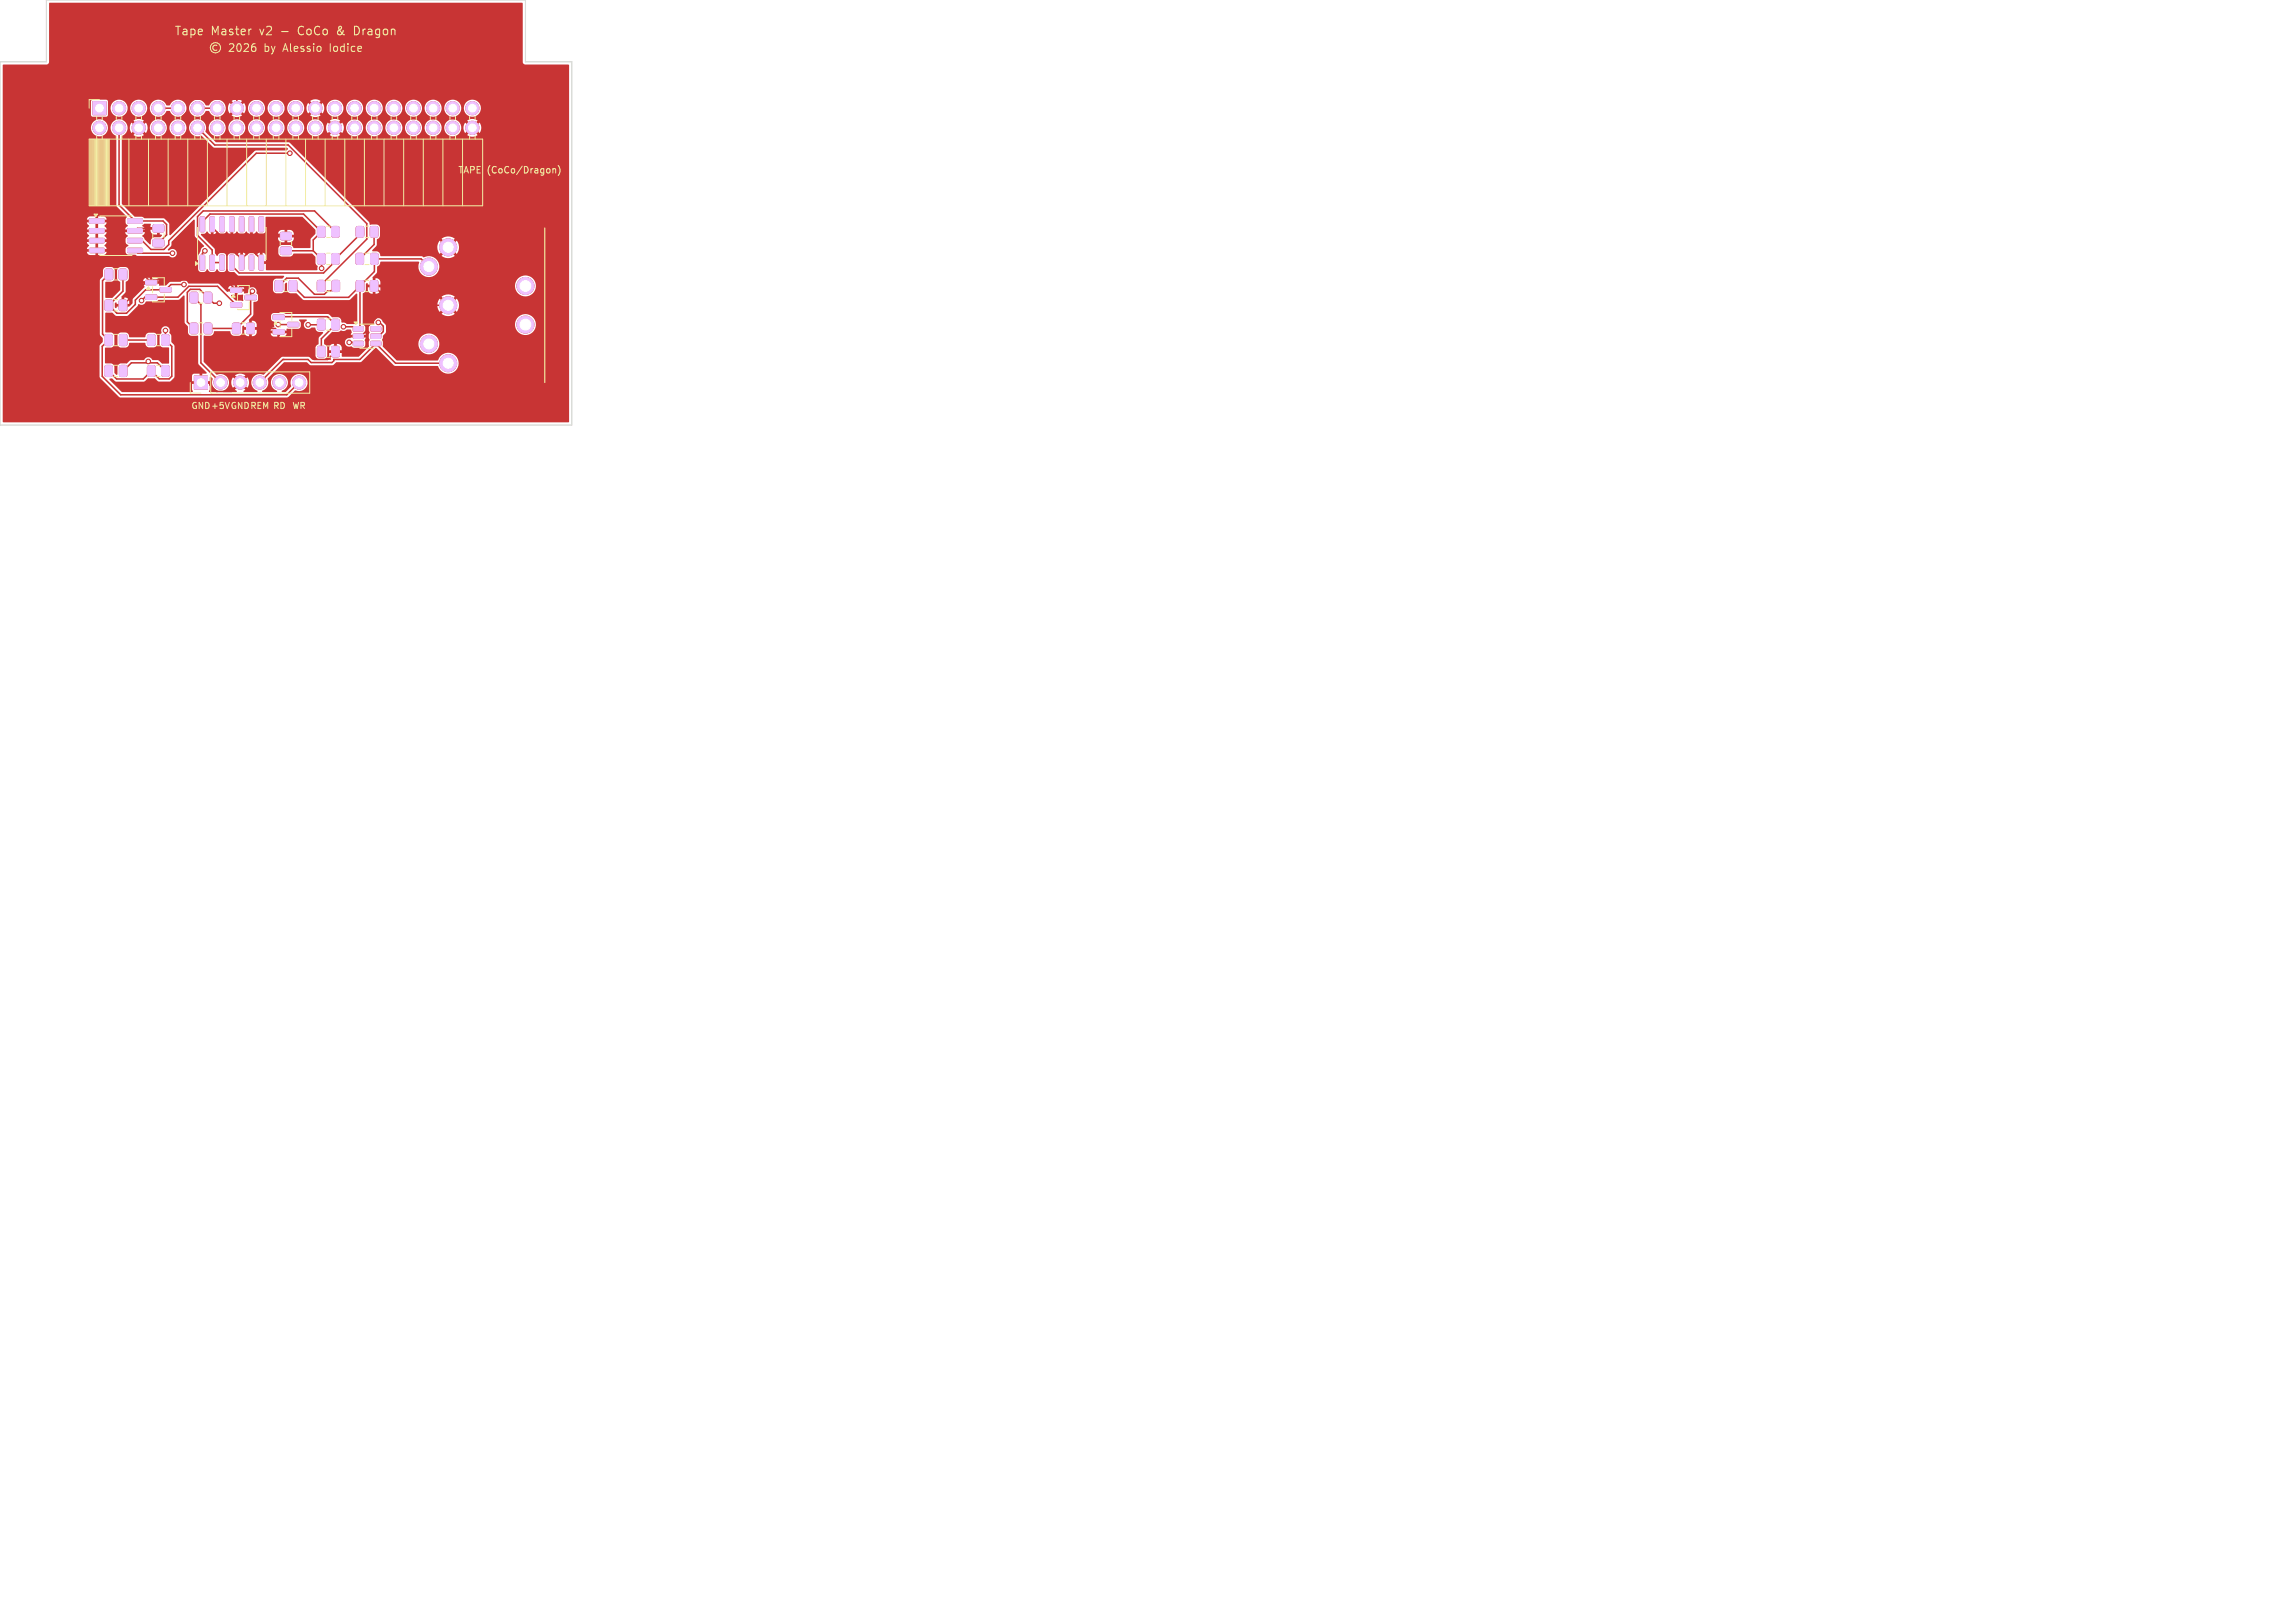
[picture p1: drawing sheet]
<svg xmlns="http://www.w3.org/2000/svg" width="297mm" height="210mm" viewBox="0 0 297 210" stroke-linecap="round" stroke-linejoin="round" font-family="sans-serif">
<defs><g id="words">
<g font-size="1.5" fill="#f2eda1">
<text x="22.5" y="4.8">Tape</text>
<text x="27.3" y="4.8">Master</text>
<text x="33.8" y="4.8">v2</text>
<text x="36.7" y="4.8">-</text>
<text x="39.1" y="4.8">CoCo</text>
<text x="44.3" y="4.8">&amp;</text>
<text x="46.7" y="4.8">Dragon</text>
</g>
<g font-size="1.4" fill="#f2eda1">
<text x="34.3" y="6.9">by</text>
<text x="36.9" y="6.9">Alessio</text>
<text x="43.1" y="6.9">Iodice</text>
</g>
<g font-size="1.2" fill="#f2eda1">
<text x="59.2" y="22.6">TAPE</text>
<text x="63" y="22.6">(CoCo/Dragon)</text>
</g>
<g font-size="1.1" fill="#f2eda1">
<text x="24.7" y="53.1">GND+5V GNDREM RD</text>
<text x="37.8" y="53.1">WR</text>
</g>
</g></defs>
<path d="M6 0h62v8h6v47h-74v-47h6z" fill="none" stroke="#d0d2cd" stroke-width=".15"/>
<g fill="#c83434" stroke="#c83434" stroke-width=".13">
<path d="M41.1 44.9l.8-.1 .2 .2v1l-.2 .2h-.6l-.2-.2v-.9z"/>
<path d="M43 44.9l.7-.1 .2 .2v1l-.1 .2h-.6l-.3-.2v-.9z"/>
<path d="M11.6 28.3h1.8l.1 .1v.4l-.2 .1h-1.7l-.1-.2z"/>
<path d="M11.6 29.6h1.8l.1 .1v.4l-.2 .1h-1.7l-.1-.2z"/>
<path d="M11.6 30.9l1.8-.1 .1 .2v.3l-.2 .1h-1.7l-.1-.1z"/>
<path d="M11.6 32.1h1.8l.1 .2v.3l-.2 .1h-1.7l-.1-.1z"/>
<path d="M16.5 32.1h1.9v.2v.3l-.1 .1h-1.7l-.1-.1z"/>
<path d="M16.5 30.9l1.9-.1v.2v.3l-.1 .1h-1.7l-.1-.1z"/>
<path d="M16.5 29.6h1.9v.1v.4l-.1 .1h-1.7l-.1-.2z"/>
<path d="M16.5 28.3h1.9v.1v.4l-.1 .1h-1.7l-.1-.2z"/>
<path d="M19.8 31h.2h1.1l.1 .2v.6l-.2 .2-1.1-.1-.1-.2z"/>
<path d="M19.8 29.1h.2h1.1l.1 .2v.6l-.2 .2-1.1-.1-.1-.2z"/>
<path d="M24.6 41.9l.8-.1 .2 .2v1l-.2 .2h-.6l-.2-.2v-.9z"/>
<path d="M26.5 41.9l.7-.1 .2 .2v1l-.1 .2h-.7l-.2-.2v-.9z"/>
<path d="M24.6 37.9l.8-.1 .2 .2v1l-.2 .2h-.6l-.2-.2v-.9z"/>
<path d="M26.5 37.9l.7-.1 .2 .2v1l-.1 .2h-.7l-.2-.2v-.9z"/>
<path d="M18.9 36.3h1.3l.1 .1v.4l-.2 .1-1.2-.1-.1-.1z"/>
<path d="M18.9 38.2h1.3l.1 .1v.4l-.2 .1-1.2-.1-.1-.1z"/>
<path d="M20.7 37.2h1.4l.1 .2v.3l-.2 .1h-1.2l-.1-.1z"/>
<path d="M46.1 29.4l.8-.1 .2 .2v1l-.2 .2h-.6l-.2-.2v-.9z"/>
<path d="M48 29.4l.7-.1 .2 .2v1l-.1 .2h-.6l-.3-.2v-.9z"/>
<path d="M12 13.2h1.7v1.7h-1.7z"/>
<path d="M13.6 38.9l.8-.1 .2 .2v1l-.2 .2h-.6l-.2-.2v-.9z"/>
<path d="M15.5 38.9l.7-.1 .2 .2v1l-.1 .2h-.6l-.3-.2v-.9z"/>
<path d="M41.1 32.9l.8-.1 .2 .2v1l-.2 .2h-.6l-.2-.2v-.9z"/>
<path d="M43 32.9l.7-.1 .2 .2v1l-.1 .2h-.6l-.3-.2v-.9z"/>
<path d="M41.1 29.4l.8-.1 .2 .2v1l-.2 .2h-.6l-.2-.2v-.9z"/>
<path d="M43 29.4l.7-.1 .2 .2v1l-.1 .2h-.6l-.3-.2v-.9z"/>
<path d="M46.1 36.4l.8-.1 .2 .2v1l-.2 .2h-.6l-.2-.2v-.9z"/>
<path d="M48 36.4l.7-.1 .2 .2v1l-.1 .2h-.6l-.3-.2v-.9z"/>
<path d="M25.2 48.7h1.6v1.7h-1.6z"/>
<path d="M13.6 34.9l.8-.1 .2 .2v1l-.2 .2h-.6l-.2-.2v-.9z"/>
<path d="M15.5 34.9l.7-.1 .2 .2v1l-.1 .2h-.6l-.3-.2v-.9z"/>
<path d="M19.1 43.4l.7-.1 .3 .2v1l-.2 .2h-.6l-.2-.2v-.9z"/>
<path d="M21 43.4l.7-.1 .2 .2v1l-.1 .2h-.7l-.2-.2v-.9z"/>
<path d="M41.1 36.3h.7l.2 .1v1.1l-.1 .2h-.6l-.2-.1-.1-1.1z"/>
<path d="M43 36.3h.7l.2 .1 .1 1.1-.2 .2h-.6l-.2-.1v-1.1z"/>
<path d="M41.1 41.4l.8-.1 .2 .2v1l-.2 .2h-.6l-.2-.2v-.9z"/>
<path d="M43 41.4l.7-.1 .2 .2v1l-.1 .2h-.6l-.3-.2v-.9z"/>
<path d="M13.6 43.3h.7l.2 .1 .1 1.1-.2 .2h-.6l-.2-.1-.1-1.1z"/>
<path d="M15.5 43.3h.7l.2 .1v1.1l-.1 .2h-.6l-.2-.1-.1-1.1z"/>
<path d="M13.6 47.3h.7l.2 .1 .1 1.1-.2 .2h-.6l-.2-.1-.1-1.1z"/>
<path d="M15.5 47.3h.7l.2 .1v1.1l-.1 .2h-.6l-.2-.1-.1-1.1z"/>
<path d="M30.1 41.9l.7-.1 .3 .2v1l-.2 .2h-.6l-.2-.2v-.9z"/>
<path d="M32 41.9l.7-.1 .2 .2v1l-.1 .2h-.7l-.2-.2v-.9z"/>
<path d="M35.4 40.8h1.3l.1 .1v.4l-.2 .1-1.2-.1-.1-.1z"/>
<path d="M35.4 42.7h1.3l.1 .1v.4l-.2 .1-1.2-.1-.1-.1z"/>
<path d="M37.2 41.7h1.4l.1 .2v.3l-.2 .1h-1.2l-.1-.1z"/>
<path d="M25.9 33h.4l.2 .1v1.7l-.1 .1-.4 .1-.1-.1z"/>
<path d="M27.2 33h.4l.1 .1 .1 1.7-.1 .1-.4 .1-.1-.1z"/>
<path d="M28.5 33h.4l.1 .1v1.7l-.1 .1-.3 .1-.2-.1z"/>
<path d="M29.7 33h.5l.1 .1v1.7l-.1 .1-.3 .1-.2-.1z"/>
<path d="M31 33h.4l.2 .1v1.7l-.1 .1-.4 .1-.1-.1z"/>
<path d="M32.3 33h.4l.1 .1v1.7l-.1 .1-.3 .1-.1-.1z"/>
<path d="M33.6 33h.4l.1 .1v1.7l-.1 .1-.3 .1-.2-.1z"/>
<path d="M33.6 28.1h.4h.1v1.8l-.1 .1h-.3l-.2-.1z"/>
<path d="M32.3 28.1h.4h.1v1.8l-.1 .1h-.3l-.1-.1z"/>
<path d="M31 28.1h.4h.2v1.8l-.1 .1h-.4l-.1-.1z"/>
<path d="M29.7 28.1h.5h.1v1.8l-.1 .1h-.3l-.2-.1z"/>
<path d="M28.5 28.1h.4h.1v1.8l-.1 .1h-.3l-.2-.1z"/>
<path d="M27.2 28.1h.4h.1l.1 1.8-.1 .1h-.4l-.1-.1z"/>
<path d="M25.9 28.1h.4h.2v1.8l-.1 .1h-.4l-.1-.1z"/>
<path d="M19.1 47.4l.7-.1 .3 .2v1l-.2 .2h-.6l-.2-.2v-.9z"/>
<path d="M21 47.4l.7-.1 .2 .2v1l-.1 .2h-.7l-.2-.2v-.9z"/>
<path d="M46.1 32.8h.7l.2 .1v1.1l-.1 .2h-.6l-.2-.1v-1.1z"/>
<path d="M48 32.8h.7l.2 .1 .1 1.1-.2 .2h-.6l-.2-.1v-1.1z"/>
<path d="M45.7 42.3h1.2l.1 .1v.4l-.1 .1-1.1-.1-.1-.1z"/>
<path d="M45.7 43.2h1.2l.1 .2v.3l-.1 .1h-1.1l-.1-.1z"/>
<path d="M45.7 44.2h1.2l.1 .1v.4l-.1 .1-1.1-.1-.1-.1z"/>
<path d="M48 44.2h1.2l.1 .1v.4l-.1 .1-1.1-.1-.1-.1z"/>
<path d="M48 43.2h1.2l.1 .2v.3l-.1 .1h-1.1l-.1-.1z"/>
<path d="M48 42.3h1.2l.1 .1v.4l-.1 .1-1.1-.1-.1-.1z"/>
<path d="M29.9 37.3h1.3l.1 .1v.4l-.2 .1-1.2-.1-.1-.1z"/>
<path d="M29.9 39.2h1.3l.1 .1v.4l-.2 .1-1.2-.1-.1-.1z"/>
<path d="M31.7 38.2h1.4l.1 .2v.3l-.2 .1h-1.2l-.1-.1z"/>
<path d="M36.3 32h.2h1.1l.1 .2v.6l-.2 .2-1.1-.1-.1-.2z"/>
<path d="M36.3 30.1h.2h1.1l.1 .2v.6l-.2 .2-1.1-.1-.1-.2z"/>
<path d="M35.6 36.4l.7-.1 .3 .2v1l-.2 .2h-.6l-.2-.2v-.9z"/>
<path d="M37.5 36.4l.7-.1 .2 .2v1l-.1 .2h-.6l-.3-.2v-.9z"/>
<circle cx="68" cy="37" r="1.1"/>
<circle cx="68" cy="42" r="1.1"/>
<circle cx="58" cy="32" r="1.1"/>
<circle cx="58" cy="39.5" r="1.1"/>
<circle cx="58" cy="47" r="1.1"/>
<circle cx="55.5" cy="34.5" r="1.1"/>
<circle cx="55.5" cy="44.5" r="1.1"/>
<circle cx="12.9" cy="16.5" r=".85"/>
<circle cx="15.4" cy="14" r=".85"/>
<circle cx="15.4" cy="16.5" r=".85"/>
<circle cx="17.9" cy="14" r=".85"/>
<circle cx="17.9" cy="16.5" r=".85"/>
<circle cx="20.5" cy="14" r=".85"/>
<circle cx="20.5" cy="16.5" r=".85"/>
<circle cx="23" cy="14" r=".85"/>
<circle cx="23" cy="16.5" r=".85"/>
<circle cx="25.6" cy="14" r=".85"/>
<circle cx="25.6" cy="16.5" r=".85"/>
<circle cx="28.1" cy="14" r=".85"/>
<circle cx="28.1" cy="16.5" r=".85"/>
<circle cx="30.6" cy="14" r=".85"/>
<circle cx="30.6" cy="16.5" r=".85"/>
<circle cx="33.2" cy="14" r=".85"/>
<circle cx="33.2" cy="16.5" r=".85"/>
<circle cx="35.7" cy="14" r=".85"/>
<circle cx="35.7" cy="16.5" r=".85"/>
<circle cx="38.3" cy="14" r=".85"/>
<circle cx="38.3" cy="16.5" r=".85"/>
<circle cx="40.8" cy="14" r=".85"/>
<circle cx="40.8" cy="16.5" r=".85"/>
<circle cx="43.3" cy="14" r=".85"/>
<circle cx="43.3" cy="16.5" r=".85"/>
<circle cx="45.9" cy="14" r=".85"/>
<circle cx="45.9" cy="16.5" r=".85"/>
<circle cx="48.4" cy="14" r=".85"/>
<circle cx="48.4" cy="16.5" r=".85"/>
<circle cx="51" cy="14" r=".85"/>
<circle cx="51" cy="16.5" r=".85"/>
<circle cx="53.5" cy="14" r=".85"/>
<circle cx="53.5" cy="16.5" r=".85"/>
<circle cx="56" cy="14" r=".85"/>
<circle cx="56" cy="16.5" r=".85"/>
<circle cx="58.6" cy="14" r=".85"/>
<circle cx="58.6" cy="16.5" r=".85"/>
<circle cx="61.1" cy="14" r=".85"/>
<circle cx="61.1" cy="16.5" r=".85"/>
<circle cx="28.5" cy="49.5" r=".85"/>
<circle cx="31.1" cy="49.5" r=".85"/>
<circle cx="33.6" cy="49.5" r=".85"/>
<circle cx="36.2" cy="49.5" r=".85"/>
<circle cx="38.7" cy="49.5" r=".85"/>
<circle cx="18.3" cy="38.9" r=".3"/>
<circle cx="41.6" cy="34.7" r=".3"/>
<circle cx="49" cy="41.7" r=".3"/>
<circle cx="19.2" cy="46.8" r=".3"/>
<circle cx="21.4" cy="42.8" r=".3"/>
<circle cx="44.4" cy="42.3" r=".3"/>
<circle cx="36" cy="42" r=".3"/>
<circle cx="28.4" cy="39.2" r=".3"/>
<circle cx="45.2" cy="44.3" r=".3"/>
<circle cx="37.5" cy="19.8" r=".3"/>
<circle cx="22.3" cy="32.8" r=".3"/>
<circle cx="39.9" cy="42" r=".3"/>
<circle cx="32.7" cy="37.7" r=".3"/>
<circle cx="26.5" cy="32.5" r=".3"/>
<circle cx="23.8" cy="36.8" r=".3"/>
</g>
<g fill="none" stroke="#c83434" stroke-width=".2">
<path d="M15.4 16.5v10l2.1 2.1h3.6l.5 .5v1.3l-1.1 1.1M20.5 14h2.5M25.6 14h2.5M25.6 16.5l2.2 2.3h9.5l10.2 10.1v2l-6 6v.1M30.6 12.8v1.2M37.5 19.8h-4.3l-11.4 11.3v.6l-.6 .6h-1.7l-1.1-1.2h-.9M40.8 14l-1.2-1.2h-14.6l-.7 .8v.8l-.9 .9h-4.2l-1.3 1.2M43.4 16.5l1.1-1.2h15.4l1.2 1.2M12.5 28.6v3.8h2.9l4.2 4.2M14.1 35.5l-.8 .8v6.9l.7 .8-.8 .8v3.9l2.4 2.4h21.5l1.6-1.6M15.9 35.5v2.2l-1.8 1.8 1 1h1.3l1.1-1.1v-.6l1.3-1.3h2.6l.7-.7h1.7M17.5 32.4l.3 .4h4.5"/>
<path d="M18.3 38.9l.5-.4h4.2l1.4-1.5h3.8l2.4 2.5M19.6 36.6h-.7l-3 2.9M20.5 29.6h-2.7l-.3 .3h-5M25.1 38.5l.9 .9v7.6l2.5 2.5M26.2 29v-.3l1-1h12.1l2.3 2.3-1.1 1.1v1.4M26.5 32.5l-.3 .3v1.2M27.5 29v.4l.9 .9h8.4l.2 .3M28.4 39.2h-.7l-1.8-1.8h-1.3l-.4 .4v3.9l.9 .8M29.4 36.2h-9.5l-.3 .4M30 29v1.3M31.3 33.5l-.9-.8h-.7l-.3 .3v3.4l1.2 1.2 .4-.5h2l.5 .5v4.9M31.3 33.5v.5"/>
<path d="M32.1 32.7h.8l.9 .9v.4M32.1 30.3v2.4M32.1 32.7l-.8 .8M32.5 29v1.3M32.7 37.7l-.3 .2v2.8l-1.8 1.8h-3.7M36.1 37l1-1h1.5l2.1 2.1h1.3l.4-.4M37 32.5h3.5M40.5 32.5l1.1 1v1.2M42.4 37.7h.1M43.4 30l-2.7-2.7h-14.4l-.7 .7v2.5l1.9 1.9v1.6h1.2M43.4 37l-.6 .7h-.4M46.6 30v.3l-3.2 3.2v.3l-1.5 1.5h-10.9l-1-.9v-.4"/>
<path d="M46.6 37v5.3l-.2 .3-.3-.3h-1.7M48.4 30v1.6l-1.9 1.9M48.4 37l2.5 2.5h7.1M50.6 39.2l-3.1 3.2v.4l-.8 .7h-2.9l-.4 .4v1.6l-1 1h-1.8l-1.6-1.6h-3.3l-5.8 5.8h-1.9l-.8-.9v-.3h-1.2M55.5 34.5l-1-1h-6.1v1.6l-3.3 3.4h-5.7l-1.5-1.5M15.9 48l1.1-1.1h3.4l1 1.1M15.9 44h3.7M19.2 46.8v.1M21.4 42.8v1.2l.8 .8v3.9l-.3 .3h-1.3l-1-1-1 1h-3.5l-1.1-1M32.4 42.5h3.2l.5 .5v1.9M36 42h1.9M36.1 41.1v-.1h6.3l1 1-1.8 1.8v1.7"/>
<path d="M36.7 46.5h.1M41.6 42h-1.7M45.2 44.3h1l.2 .2M49 41.7h.1l.5 .5v.7l-.6 .6h-.4M58 47h-6.8l-2.6-2.5-2 2h-3.4v.2l-.2 .2h-2.7l-.4-.4h-3.3l-3 3"/>
</g>
<g fill="#c83434">
<path d="M13.6 40.5l.9-.1 .6 .5h1.3l.2-.1 1.4-1.5a.75 .75 0 0 0 .9-.3h1.3l.4-.2h2.5l.7-.6 .1 3.5 .4 .6v.7a.5 .5 0 0 0 .5 .5h.8v3.5l1.2 1.2-.1 .2h-.5v.6h-.4v-.6h-.7l-.2 .1v.8h.6v.4h-.6v1h-9.1l-1.6-1.6v-.1h.3l.5 .4h3.6l.6-.5h.8l.6 .5 1.5-.1 .5-.6v-3.9l-.4-.6v-.8l-.3-.3a.58 .58 0 0 0-.5-.9 .58 .58 0 0 0-.5 .9l-.2 .3v1.2l.1 .2 .2 .1 .9 .1v2l-.1 .1h-.8l-.5-.5h-.7a.65 .65 0 0 0-.6-.4 .65 .65 0 0 0-.6 .4h-1.6l-.6 .4-.9 .1-.3 .3v1l-.1 .1-.3-.3v-.8l-.1-.2-.3-.2h-.7l-.1-.1v-1.9h.7a.49 .49 0 0 0 .5-.5v-1h.4l.1 1.2 .3 .3h.6a.66 .66 0 0 0 .6-.6h1.9h.1a.5 .5 0 0 0 .5 .6l.7-.1a.49 .49 0 0 0 .4-.4l-.1-1.2-.3-.2h-.7a.67 .67 0 0 0-.5 .5h-2l-.1-.1a.49 .49 0 0 0-.5-.5h-.6a.49 .49 0 0 0-.4 .5h-.4l-.1-.3-.3-.2h-.8z"/>
<path d="M26.5 49.3h.6l.1-.5 .3 .2a1.3 1.3 0 0 0 .8 1.6l-.1 .1h-1.1l.1-1h-.7z"/>
<path d="M26 30.3l.5-.1 .3-.2 .3 .3h.2v-1.2l.2-.1 .1 .1v1.2h.2l.3-.3 .4 .3 .5-.1 .4-.2 .2 .3h.2v-1.2l.3-.1 .1 .1v1.2h.2l.3-.3 .4 .3 .4-.1 .4-.2 .3 .3h.2v-1.2l.2-.1 .1 .1v1.2h3.3v.1h.8v-.6h.4v.6h.8a.62 .62 0 0 0-.8-.6h-.9l-.3 .2v.3h-3.1l.3-.3 .4 .3 .5-.1 .2-.1 .1-2h4.8l1.6 1.7v.5l-.6 .6v1.2h-2.2l-.4-.4h-1.2l-.2 .1-.2 .3v.7l.2 .3 .2 .1h1.1l.3-.1 .2-.3h2.4l.4 .5v.8l.2 .2a.44 .44 0 0 1 .1 .5l-.1 .2h-6.5l-.1-.1v-.7l-.5-.1-.1-.1-.2-.1v-1.2h.4v1.1h.4v-.7l-.2-.4h-.6l-.5 .3-.3-.2-.4-.1-.5 .3-.3-.3h-.2v1.2l-.2 .1-.1-.1v-1.2h-.2l-.3 .3-.3-.2h-.6l-.3 .3-.4-.3-.5-.1-.4 .4-.3-.3-.1-.7-1.4-1.4h9.7v.4l.3 .2 .5 .1v-.7h.4v.6a.62 .62 0 0 0 .8-.6h-11.7l-.3-.3z"/>
<path d="M6.4 .4h61.2v7.6l.1 .2 .3 .2h5.6v46.2h-73.2v-9.8h12.5v4l2.5 2.6h.2h21.6l1-.9a1.12 1.12 0 0 0 1.6-1 1.12 1.12 0 0 0-1.7-.9 1.24 1.24 0 0 0-.4 1.4l-.8 .7h-.4v-.1a1.11 1.11 0 0 0 .5-1.8 1.11 1.11 0 0 0-1.8 .1 1.11 1.11 0 0 0 .7 1.7l-.1 .1h-1.8l-.1-.1a1.26 1.26 0 0 0 .8-1.6l2.1-2.1h2.9l.5 .4h2.8l.5-.4h3.1l2-1.9 2.5 2.3 5.5 .1h.1a1.36 1.36 0 0 0 2.1 .6 1.36 1.36 0 0 0-.1-2.2 1.36 1.36 0 0 0-2 .8h-5.3l-1.9-1.8 .1-.4h4.5v.2a1.35 1.35 0 0 0 2.1 1.1 1.35 1.35 0 0 0 0-2.4 1.35 1.35 0 0 0-2.1 1.1h-4.5v-.1a.43 .43 0 0 1 0-.6v-.3l.4-.5v-.7l-.2-.3h16.8a1.35 1.35 0 0 0 1.9 1.4 1.35 1.35 0 0 0 .4-2.3 1.35 1.35 0 0 0-2.2 .7l-.1 .2h-16.8l-.3-.3a.57 .57 0 0 0-.7-.4 .57 .57 0 0 0-.4 .7l-.4 .1-.2 .2-.1 .6a.35 .35 0 0 1 0 .5v.5a.35 .35 0 0 1 0 .5v.6l-1.3 1.3h-2.1l-.1-.1v-.4h-1.6v.4l.2 .4h-.7v-.1l.2-.3 .1-1.1h.2v.3h.6v-.8h.4v.8h.6v-.5a1.1 1.1 0 0 0-1.5 0l-.1 .2h-.2l-.2-.3-.2-.2-.1-.3h2.7v.2a.76 .76 0 0 0 .9 .4l.3 .2 1.3-.1 .2-.2-.1-.7 .1-.3h-1.9l-.1 .1a.59 .59 0 0 0-.7 .4h-2.7l.1-.2 .9-1 1-.1a.28 .28 0 0 1 .5-.1h.3l.2-.2h.5v.1a.47 .47 0 0 1 0 .6h1.9a.42 .42 0 0 1 0-.6v-.4l-.4-.4v-2.5h9.7v.4l.3 .6 .5-.6 .3 .3-.6 .5a1.39 1.39 0 0 0 1.8 0l-.6-.5 .3-.3 .5 .6 .1-.2a1.39 1.39 0 0 0-.1-1.6l-.5 .6-.3-.3 .6-.5-.2-.1a1.39 1.39 0 0 0-1.6 .1l.6 .5-.3 .3-.5-.6-.3 .8h-9.7v-1.4l.4-.3 .1-.5h.2a.61 .61 0 0 0 .6 .8v-.8h.4v.8l.5-.2 .1-.2v-.4h-1.8v-.3h19.2v.2a1.35 1.35 0 0 0 2.1 1.1 1.35 1.35 0 0 0 0-2.4 1.35 1.35 0 0 0-2.1 1.1h-19.2l.1-.3 .1 .2h.6v-.8h.4v.8h.6v-.4l-.1-.2-.3-.2-.6-.1 .6-.6v-.8a.77 .77 0 0 0 .5-.6h4.9a1.37 1.37 0 0 0 1.1 2 1.37 1.37 0 0 0 1.5-1.6 1.37 1.37 0 0 0-2-1l-.3-.2h-5.2h-.1a.49 .49 0 0 0-.5-.6h-.5l.5-.6h7.9v.4l.3 .6 .5-.6 .3 .3-.6 .5 .2 .1a1.39 1.39 0 0 0 1.6-.1l-.6-.5 .3-.3 .5 .6 .1-.2a1.39 1.39 0 0 0-.1-1.6l-.5 .6-.3-.3 .6-.5-.2-.1a1.39 1.39 0 0 0-1.6 .1l.6 .5-.3 .3-.5-.6-.3 .8h-7.9l.1-.2v-.7l.2-.2 .2-.2v-1.1l-.2-.3-.2-.1h-1v-.4l-10.3-10.2-.2-.1h-9.3l-1.4-1.3 .1-.6h.3v.1a1.1 1.1 0 0 0 1.2 1 1.1 1.1 0 0 0 1-1.1h.3v.1a1.1 1.1 0 0 0 1.2 1 1.1 1.1 0 0 0 1.1-1.1h.3v.1a1.1 1.1 0 0 0 1.2 1 1.1 1.1 0 0 0 1-1.1h.3v.1a1.1 1.1 0 0 0 1.2 1 1.1 1.1 0 0 0 1-1.1h.4v.1a1.1 1.1 0 0 0 1.2 1 1.1 1.1 0 0 0 1-1.1h.3v.1a1.1 1.1 0 0 0 1.2 1 1.1 1.1 0 0 0 1-1.2h.3v.4l.2 .4 .5-.5 .2 .3-.4 .5a1.14 1.14 0 0 0 1.3 0l-.4-.5 .2-.3 .5 .5 .2-.4v-.3h.3v.1a1.1 1.1 0 0 0 1.2 1 1.1 1.1 0 0 0 1-1.1h.3v.1a1.1 1.1 0 0 0 1.2 1 1.1 1.1 0 0 0 1-1.1h.4v.1a1.1 1.1 0 0 0 1.2 1 1.1 1.1 0 0 0 1-1.1h.3v.1a1.1 1.1 0 0 0 1.2 1 1.1 1.1 0 0 0 1-1.1h.3v.1a1.1 1.1 0 0 0 1.2 1 1.1 1.1 0 0 0 1.1-1.1h.3v.1a1.1 1.1 0 0 0 1.2 1 1.1 1.1 0 0 0 1-1.2h.3v.4l.2 .4 .5-.5 .2 .3-.4 .5a1.14 1.14 0 0 0 1.3 0l-.5-.5 .3-.3 .5 .5v-.1a1.14 1.14 0 0 0 0-1.2l-.5 .4-.3-.2 .5-.5h-.1a1.14 1.14 0 0 0-1.2 0l.4 .5-.2 .2-.5-.4-.2 .5h-.3a1.1 1.1 0 0 0-1.1-1 1.1 1.1 0 0 0-1.1 1.1h-.3l-.1-.2a1.1 1.1 0 0 0-1.1-.9 1.1 1.1 0 0 0-1.1 1.1h-.3v-.2a1.1 1.1 0 0 0-1.2-.9 1.1 1.1 0 0 0-1 1.1h-.3l-.1-.2a1.1 1.1 0 0 0-1.1-.9 1.1 1.1 0 0 0-1 1.1h-.4v-.2a1.1 1.1 0 0 0-1.2-.9 1.1 1.1 0 0 0-1 1.1h-.3v-.2a1.1 1.1 0 0 0-1.2-.9 1.1 1.1 0 0 0-1 1.1h-.3l-.2-.6-.5 .4-.2-.2 .4-.5a1.14 1.14 0 0 0-1.3 0l.4 .5-.2 .2-.5-.4-.2 .5h-.3a1.1 1.1 0 0 0-1.1-1 1.1 1.1 0 0 0-1.1 1.1h-.3l-.1-.2a1.1 1.1 0 0 0-1.1-.9 1.1 1.1 0 0 0-1 1.1h-.4v-.2a1.1 1.1 0 0 0-1.2-.9 1.1 1.1 0 0 0-1 1.1h-.3v-.2a1.1 1.1 0 0 0-1.2-.9 1.1 1.1 0 0 0-1 1.1h-.3l-.1-.2a1.1 1.1 0 0 0-1.1-.9 1.1 1.1 0 0 0-1.1 1.1h-.3v-.2a1.1 1.1 0 0 0-1.2-.9 1.1 1.1 0 0 0-1 1.1h-.3l-.1-.2a1.11 1.11 0 0 0-1.4-.8 1.11 1.11 0 0 0-.7 1.5 1.11 1.11 0 0 0 1.6 .5l1.6 1.6h9.4a.18 .18 0 0 1 .2 .2 .18 .18 0 0 1-.3 .2h-3.9h-.2l-10.9 10.9-.1-.1v-1.4l-.6-.6-.2-.1h-2.4l-.3-.1-1-.1-1.6-1.6v-8.7v-.1a1.1 1.1 0 0 0 .7-1.2h.3v.4l.2 .4 .5-.5 .2 .3-.4 .5a1.14 1.14 0 0 0 1.3 0l-.4-.5 .2-.3 .5 .5 .2-.4v-.3h.3v.1a1.1 1.1 0 0 0 1.2 1 1.1 1.1 0 0 0 1-1.1h.3v.1a1.1 1.1 0 0 0 1.7 .9 1.1 1.1 0 0 0 0-1.9 1.1 1.1 0 0 0-1.7 .9h-.3v-.2a1.1 1.1 0 0 0-1.2-.9 1.1 1.1 0 0 0-1 1.1h-.3l-.2-.6-.5 .4-.2-.2 .4-.5a1.14 1.14 0 0 0-1.3 0l.4 .5-.2 .2-.5-.4-.2 .5h-.3a1.11 1.11 0 0 0-1.8-.7 1.11 1.11 0 0 0 .3 1.9l.1 9 1.3 1.5-.1 .2-.1 .5 .3 .4-.3 .3v.2h2.5l-.3-.6 .3-.1 .7-.1 .1 .1v.4h1v.2h.2v.8h.3l-.3 .3h-.8l-.2 .1-.2 .3v.5h-.1l-1-1 .3-.6h-2.5v.2l.3 .3-.2 .4v.5l.3 .4-.3 .3v.6l.2 .2 1 .1 .3 .1h4.1a.56 .56 0 0 0 .8 0 .56 .56 0 0 0 0-.8 .56 .56 0 0 0-.8 .1l-.2-.1a.93 .93 0 0 0 .5-1l2.9-2.9 .1 .1v2.1l1.2 1.2v.1a.87 .87 0 0 0-.5 .7l-.3 .5v1.7l.1 .2 .2 .2h.6l.3-.4 .4 .4h.5l.4-.4 .4 .4h.4l.2-.1 .2-.3 .4 .4h.6l.6 .5h5.8l.1 .1-.2 .2-1 .1-.3 .4v1.1l.2 .2 .2 .1h.8a.49 .49 0 0 0 .4-.4v-.7l.2-.2 .1 1 .1 .2 .2 .1h.8l1 .9h5.9l1-.8v3.9h-1.3l-.2-.1-.5-.1v-.2a.49 .49 0 0 0-.5-.5l-.7 .1-.6-.5h-5.4l-.3-.1h-1.4l-.2 .3v.4l.1 .3 .3 .2v.6l-.3 .2-.2 .3h2.1v-.2l.1-.1h1.5l.2-.1v-.2v-.5l-.2-.2v-.1l.9-.1 .1 .1v.1a.57 .57 0 0 0-.3 .9 .57 .57 0 0 0 .9 0h.4l.1 .1a.5 .5 0 0 0 .5 .5h.4l.1 .1-.5 .6-.1 .8-.2 .2-.2 .2v1.2l.3 .3v.1h-.7l-.5-.3h-3.4l-2.3 2.3a1.14 1.14 0 0 0-1.6 .6 1.14 1.14 0 0 0 .7 1.5l-.1 .1h-1.7v-.1l.3-.2-.5-.4 .2-.3 .5 .5 .1-.1a1.14 1.14 0 0 0-.1-1.3l-.5 .5-.2-.3 .5-.4-.1-.1a1.14 1.14 0 0 0-1.3 .1l.5 .4-.3 .3-.4-.5-.1 .1a1.14 1.14 0 0 0 .1 1.3l.4-.5 .3 .3-.5 .4 .2 .2v.1h-1.7l-.1-.1a1.15 1.15 0 0 0 .8-1.5 1.15 1.15 0 0 0-1.6-.6l-1.6-1.7v-3.3v-.1h.9a.7 .7 0 0 0 .4-.5h2l.1 .1a.5 .5 0 0 0 .5 .5l.7-.1a.49 .49 0 0 0 .4-.4v-.3h.2a.61 .61 0 0 0 .6 .8v-.8h.4v.8l.3-.1 .3-.3h1.8l.3 .4 .6 .1v-.5h.3v.5h.5l.3-.2 .1-.2-3.9-.1v-.4h-1.8v-.4l.1-.2 .1 .2h.6v-.8h.4v.8h.6v-.4l-.1-.2-.3-.2-.6-.1 .6-.6 .1-1.7a.46 .46 0 0 0 .5-.4v-.5l-.2-.3a.57 .57 0 0 0-.6-.8 .57 .57 0 0 0-.5 .8l-.4 .1-.1-.3h-.9v.5l.7-.1 .1 .8-.1 .1-.9-.1-.6-.6 .1-.1h.4v-.5l-1 .1-.4-.5 1.4 .1v-.4h.3v.4h.9l-.2-.4h-1.5l-.2 .1-.2 .2h-.5l-.8-.6h-3.8a.66 .66 0 0 0-1.1-.2h-1.2l-.6 .4-.8 .1-.1-.3h-2.1l.2 .4-1.5 1.5-.1 .7-.3 .3-1.7 .1v.1l-.1 .1-.1-.2v-.5l.1-.1 .1 .2h.6v-.8h.4v.8h.6v-.4l-.1-.2-.3-.2-.6-.1 .5-.6 .1-1.4 .2-.1 2.9 .1v-.4h.3v.4h.9l-.1-.3-.3-.1h-1.3l-.2 .1-.2 .2h-2l.2-.2v-1.1a.49 .49 0 0 0-.5-.5l-.7 .1-.2 .1-.1 .2v1.2l.4 .4-.1 1-.9 1h-.9l-.1-2h.8a.49 .49 0 0 0 .5-.5l-.1-1.1-.1-.2-.3-.2-.7 .1-.2 .1-.2 .2v.9l-.4 .5v7l.4 .5v.4l-.4 .6h-12.5v-12.2h10.9l.1 .3 .2 .1h.7v-.4h.4v.4h.7l.3-.1 .1-.3h-13.4v-.4h11.9v-.9h.4v.9h1.1l-.3-.4 .3-.5h-2.5l.2 .4-.3 .5h-10.8v-1.3l11.9 .1v-1h.4v1h1.1l-.3-.5 .3-.4-2.5-.1 .2 .5-.3 .4h-10.8v-1.2h19.1v.4l.3 .2 .5 .1v-.7h-19.9h11.9v-.9h.4v.9h1.1l-.3-.4 .3-.5h-2.5l.2 .4-.3 .5h-10.8v-1.3h11.9v-.4h.4v.4h1.1l-.1-.3-.3-.1h-1.8l-.2 .1-.2 .3h-10.8v-11.9h11.4a1.1 1.1 0 0 0 1.5 1.1 1.1 1.1 0 0 0 .3-1.9 1.1 1.1 0 0 0-1.8 .6v.2h-11.4v-3.4h11.4v1.8l.2 .2h1.8l.2-.2v-1h.3a1.1 1.1 0 0 0 1.1 1.2 1.1 1.1 0 0 0 1.1-1.2h.3v.2a1.1 1.1 0 0 0 1.2 1 1.1 1.1 0 0 0 1.1-1.2h.3v.2a1.15 1.15 0 0 0 1 1 1.15 1.15 0 0 0 1.2-.7h.4a1.11 1.11 0 0 0 1.3 .7 1.11 1.11 0 0 0 .8-1.2h.4v.2a1.15 1.15 0 0 0 1 1 1.15 1.15 0 0 0 1.2-.7h.4a1.11 1.11 0 0 0 1.2 .7 1.11 1.11 0 0 0 .9-1.2h.3v.4l.2 .4 .5-.5 .2 .3-.4 .4v.1a1.14 1.14 0 0 0 1.3-.1l-.4-.4 .2-.3 .5 .5 .2-.4v-.4h.3v.2a1.1 1.1 0 0 0 1.2 1 1.1 1.1 0 0 0 1-1.2h.3v.2a1.1 1.1 0 0 0 1.2 1 1.1 1.1 0 0 0 1-1.2h.4v.2a1.1 1.1 0 0 0 1.2 1 1.1 1.1 0 0 0 1-1.2h.3v.4l.2 .4 .5-.5 .2 .3-.5 .4 .1 .1a1.14 1.14 0 0 0 1.3-.1l-.5-.4 .3-.3 .4 .5 .2-.4 .1-.4h.2v.2a1.1 1.1 0 0 0 1.2 1 1.1 1.1 0 0 0 1.1-1.2h.3v.2a1.1 1.1 0 0 0 1.2 1 1.1 1.1 0 0 0 1-1.2h.3v.2a1.1 1.1 0 0 0 1.2 1 1.1 1.1 0 0 0 1-1.2h.4v.2a1.1 1.1 0 0 0 1.2 1 1.1 1.1 0 0 0 1-1.2h.3v.2a1.1 1.1 0 0 0 1.2 1 1.1 1.1 0 0 0 1-1.2h.3v.2a1.1 1.1 0 0 0 1.2 1 1.1 1.1 0 0 0 1.1-1.2h.3v.2a1.1 1.1 0 0 0 1.2 1 1.1 1.1 0 0 0 1-1.2h.3v.2a1.1 1.1 0 0 0 1.7 .8 1.1 1.1 0 0 0 0-1.8 1.1 1.1 0 0 0-1.7 .8h-.3v-.2a1.1 1.1 0 0 0-1.2-.8 1.1 1.1 0 0 0-1 1h-.3l-.1-.2a1.1 1.1 0 0 0-1.1-.8 1.1 1.1 0 0 0-1.1 1h-.3v-.2a1.1 1.1 0 0 0-1.2-.8 1.1 1.1 0 0 0-1 1h-.3l-.1-.2a1.1 1.1 0 0 0-1.1-.8 1.1 1.1 0 0 0-1 1h-.4v-.2a1.1 1.1 0 0 0-1.2-.8 1.1 1.1 0 0 0-1 1h-.3v-.2a1.1 1.1 0 0 0-1.2-.8 1.1 1.1 0 0 0-1 1h-.3l-.1-.2a1.1 1.1 0 0 0-1.1-.8 1.1 1.1 0 0 0-1.1 1h-.2l-.3-.6-.4 .5-.3-.3 .5-.4-.1-.1a1.14 1.14 0 0 0-1.3 .1l.5 .4-.2 .3-.5-.5-.2 .6h-.3a1.1 1.1 0 0 0-1.1-1 1.1 1.1 0 0 0-1.1 1h-.4v-.2a1.1 1.1 0 0 0-1.2-.8 1.1 1.1 0 0 0-1 1h-.3v-.2a1.1 1.1 0 0 0-1.2-.8 1.1 1.1 0 0 0-1 1h-.3l-.2-.6-.5 .5-.2-.3 .4-.4v-.1a1.14 1.14 0 0 0-1.3 .1l.4 .4-.2 .3-.5-.5-.2 .6h-.3a1.15 1.15 0 0 0-1-1 1.15 1.15 0 0 0-1.2 .7h-.4a1.11 1.11 0 0 0-1.2-.7 1.11 1.11 0 0 0-.9 1h-.4v-.2a1.15 1.15 0 0 0-1.1-.8 1.15 1.15 0 0 0-1.1 .7h-.4a1.11 1.11 0 0 0-1.1-.7 1.11 1.11 0 0 0-1 1h-.3l-.1-.2a1.1 1.1 0 0 0-1.1-.8 1.1 1.1 0 0 0-1.1 1h-.3v-.2a1.1 1.1 0 0 0-1.2-.8 1.1 1.1 0 0 0-1 1h-.3v-.8l-.3-.2h-1.7l-.2 .2h-11.4v-4.7h5.6l.3-.3z"/>
</g>
<g fill="none" stroke="#f2eda1" stroke-width=".13">
<path d="M11.5 18h51v8.6h-51zM11.7 18v8.6M11.8 18v8.6M11.9 18v8.6M12 18v8.6M12.1 18v8.6M12.3 18v8.6M12.4 18v8.6M12.5 18v8.6M12.5 15.1v.4M12.5 17.6v.4M12.6 18v8.6"/>
<path d="M12.7 18v8.6M12.8 18v8.6M12.9 12.9h-1.4v1.1M13 18v8.6M13.1 18v8.6M13.2 18v8.6M13.2 15.1v.4M13.2 17.6v.4M13.3 18v8.6M13.4 18v8.6M13.5 18v8.6M13.7 18v8.6"/>
<path d="M13.8 18v8.6M13.9 18v8.6M14 18v8.6M14.1 18v8.6M15 15.1v.4M15 17.6v.4M15.8 15.1v.4M15.8 17.6v.4M16.7 18v8.6M17.6 15.1v.4M17.6 17.6v.4M18.3 15.1v.4"/>
<path d="M18.3 17.6v.4M19.2 18v8.6M20.1 15.1v.4M20.1 17.6v.4M20.8 15.1v.4M20.8 17.6v.4M21.8 18v8.6M22.7 15.1v.4M22.7 17.6v.4M23.4 15.1v.4M23.4 17.6v.4M24.3 18v8.6"/>
<path d="M25.2 15.1v.4M25.2 17.6v.4M25.9 15.1v.4M25.9 17.6v.4M26.8 18v8.6M27.8 15.1v.4M27.8 17.6v.4M28.1 5.9a.34 .34 0 0 0-.6 .3 .34 .34 0 0 0 .6 .3M28.5 15.1v.4M28.5 17.6v.4M29.4 18v8.6M29.7 5.8l.4-.1 .1 .1 .1 .1-.7 .8h.7"/>
<path d="M30.3 15.1v.4M30.3 17.6v.4M30.8 5.7h.1a.53 .53 0 0 1 .3 .5 .53 .53 0 0 1-.3 .5 .66 .66 0 0 1-.1-1zM31 15.1v.4M31 17.6v.4M31.6 5.8l.4-.1 .1 .1 .1 .1-.7 .8h.7M31.9 18v8.6M32.8 15.1v.4M32.8 17.6v.4M33 5.7a.4 .4 0 0 0-.5 .4v.4l.1 .1 .3 .1 .2-.1v-.4l-.1-.1-.3-.1-.2 .2M33.5 15.1v.4M33.5 17.6v.4"/>
<path d="M34.5 18v8.6M35.4 15.1v.4M35.4 17.6v.4M36.1 15.1v.4M36.1 17.6v.4M37 18v8.6M37.9 15.1v.4M37.9 17.6v.4M38.6 15.1v.4M38.6 17.6v.4M39.5 18v8.6M40.5 15.1v.4"/>
<path d="M40.5 17.6v.4M41.2 15.1v.4M41.2 17.6v.4M42.1 18v8.6M42.7 5.7v1M43 15.1v.4M43 17.6v.4M43.7 15.1v.4M43.7 17.6v.4M44.6 18v8.6M45.5 15.1v.4M45.5 17.6v.4"/>
<path d="M46.3 15.1v.4M46.3 17.6v.4M47.2 18v8.6M48.1 15.1v.4M48.1 17.6v.4M48.8 15.1v.4M48.8 17.6v.4M49.7 18v8.6M50.6 15.1v.4M50.6 17.6v.4M51.3 15.1v.4M51.3 17.6v.4"/>
<path d="M52.2 18v8.6M53.2 15.1v.4M53.2 17.6v.4M53.9 15.1v.4M53.9 17.6v.4M54.8 18v8.6M55.7 15.1v.4M55.7 17.6v.4M56.4 15.1v.4M56.4 17.6v.4M57.3 18v8.6M58.2 15.1v.4"/>
<path d="M58.2 17.6v.4M59 15.1v.4M59 17.6v.4M59.9 18v8.6M60.8 15.1v.4M60.8 17.6v.4M61.5 15.1v.4M61.5 17.6v.4M12.9 28v-.1h4.2v.1M12.9 33v.1h4.2v-.1M14.8 38.8h.4M14.8 34.8h.4"/>
<path d="M14.8 36.2h.4M19.7 36l1.6-.1v1M19.7 37.1v.8M19.8 30.2v.6M21.2 30.2v.6M21.3 38.1v1l-1.6-.1M25.6 29.4v4.2M25.8 37.8h.4M25.8 39.2h.4M30.7 37l1.6-.1v1M30.7 38.1v.8M32.3 39.1v1l-1.6-.1"/>
<path d="M34.4 29.4v4.2M36.3 31.2v.6M36.8 36.3h.4M36.8 37.7h.4M37.7 31.2v.6M42.2 36.3h.6M42.2 37.7h.6M42.3 29.3h.4M42.3 30.7h.4M42.3 32.8h.4M42.3 34.2h.4M47.2 32.8h.6"/>
<path d="M47.2 34.2h.6M47.3 29.3h.4M47.3 30.7h.4M47.3 36.3h.4M47.3 37.7h.4M71.5 21.8v.6M71.5 21.9l.2-.1 .2 .1v.5M72.2 21.4a.97 .97 0 0 1 0 1.3M14.7 43.3h.6M14.7 44.7h.6M14.7 47.3h.6M14.7 48.7h.6"/>
<path d="M14.8 40.2h.4M20.3 43.3h.4M20.3 44.7h.4M20.3 47.3h.4M20.3 48.7h.4M24.6 49.5v1.4h1.4M25.8 41.8h.4M25.8 43.2h.4M27.3 48.1h12.8v2.8h-12.8zM31.3 41.8h.4M31.3 43.2h.4M36.2 40.5l1.6-.1v1"/>
<path d="M36.2 41.6v.8M37.8 42.6v1l-1.6-.1M42.3 44.8h.4M42.3 46.2h.4M42.3 41.3h.4M42.3 42.7h.4M46.6 42h1.8M46.6 45h1.8"/>
<circle cx="27.9" cy="6.2" r=".67"/>
</g>
<path d="M44.1 3.8l-.4 .3v.3l.2 .1M46.3 3.5l-.4-.1v1.1l.4-.1" fill="none" stroke="#f2eda1" stroke-width=".14"/>
<g fill="#f2eda1" stroke="#f2eda1" stroke-width=".13">
<path d="M12.2 27.7h.4l-.2 .3z"/>
<path d="M19.2 37.1l.2 .4h-.4z"/>
<path d="M35.7 41.6l.2 .4h-.4z"/>
<path d="M25.3 33.9l.3 .2-.3 .2z"/>
<path d="M45.8 41.7h.5l-.2 .3z"/>
<path d="M30.2 38.1l.2 .4h-.4z"/>
</g>
<path d="M70.5 29.5v20" fill="none" stroke="#f2eda1" stroke-width=".15"/>
<g fill="#efc1ff" stroke="#efc1ff" stroke-width=".13">
<path d="M41.1 44.9l.8-.1 .2 .2v1l-.2 .2h-.6l-.2-.2v-.9z"/>
<path d="M43 44.9l.7-.1 .2 .2v1l-.1 .2h-.6l-.3-.2v-.9z"/>
<path d="M11.6 28.3h1.8l.1 .1v.4l-.2 .1h-1.7l-.1-.2z"/>
<path d="M11.6 29.6h1.8l.1 .1v.4l-.2 .1h-1.7l-.1-.2z"/>
<path d="M11.6 30.9l1.8-.1 .1 .2v.3l-.2 .1h-1.7l-.1-.1z"/>
<path d="M11.6 32.1h1.8l.1 .2v.3l-.2 .1h-1.7l-.1-.1z"/>
<path d="M16.5 32.1h1.9v.2v.3l-.1 .1h-1.7l-.1-.1z"/>
<path d="M16.5 30.9l1.9-.1v.2v.3l-.1 .1h-1.7l-.1-.1z"/>
<path d="M16.5 29.6h1.9v.1v.4l-.1 .1h-1.7l-.1-.2z"/>
<path d="M16.5 28.3h1.9v.1v.4l-.1 .1h-1.7l-.1-.2z"/>
<path d="M19.8 31h.2h1.1l.1 .2v.6l-.2 .2-1.1-.1-.1-.2z"/>
<path d="M19.8 29.1h.2h1.1l.1 .2v.6l-.2 .2-1.1-.1-.1-.2z"/>
<path d="M24.6 41.9l.8-.1 .2 .2v1l-.2 .2h-.6l-.2-.2v-.9z"/>
<path d="M26.5 41.9l.7-.1 .2 .2v1l-.1 .2h-.7l-.2-.2v-.9z"/>
<path d="M24.6 37.9l.8-.1 .2 .2v1l-.2 .2h-.6l-.2-.2v-.9z"/>
<path d="M26.5 37.9l.7-.1 .2 .2v1l-.1 .2h-.7l-.2-.2v-.9z"/>
<path d="M18.9 36.3h1.3l.1 .1v.4l-.2 .1-1.2-.1-.1-.1z"/>
<path d="M18.9 38.2h1.3l.1 .1v.4l-.2 .1-1.2-.1-.1-.1z"/>
<path d="M20.7 37.2h1.4l.1 .2v.3l-.2 .1h-1.2l-.1-.1z"/>
<path d="M46.1 29.4l.8-.1 .2 .2v1l-.2 .2h-.6l-.2-.2v-.9z"/>
<path d="M48 29.4l.7-.1 .2 .2v1l-.1 .2h-.6l-.3-.2v-.9z"/>
<path d="M12 13.2h1.7v1.7h-1.7z"/>
<path d="M13.6 38.9l.8-.1 .2 .2v1l-.2 .2h-.6l-.2-.2v-.9z"/>
<path d="M15.5 38.9l.7-.1 .2 .2v1l-.1 .2h-.6l-.3-.2v-.9z"/>
<path d="M41.1 32.9l.8-.1 .2 .2v1l-.2 .2h-.6l-.2-.2v-.9z"/>
<path d="M43 32.9l.7-.1 .2 .2v1l-.1 .2h-.6l-.3-.2v-.9z"/>
<path d="M41.1 29.4l.8-.1 .2 .2v1l-.2 .2h-.6l-.2-.2v-.9z"/>
<path d="M43 29.4l.7-.1 .2 .2v1l-.1 .2h-.6l-.3-.2v-.9z"/>
<path d="M46.1 36.4l.8-.1 .2 .2v1l-.2 .2h-.6l-.2-.2v-.9z"/>
<path d="M48 36.4l.7-.1 .2 .2v1l-.1 .2h-.6l-.3-.2v-.9z"/>
<path d="M25.2 48.7h1.6v1.7h-1.6z"/>
<path d="M13.6 34.9l.8-.1 .2 .2v1l-.2 .2h-.6l-.2-.2v-.9z"/>
<path d="M15.5 34.9l.7-.1 .2 .2v1l-.1 .2h-.6l-.3-.2v-.9z"/>
<path d="M19.1 43.4l.7-.1 .3 .2v1l-.2 .2h-.6l-.2-.2v-.9z"/>
<path d="M21 43.4l.7-.1 .2 .2v1l-.1 .2h-.7l-.2-.2v-.9z"/>
<path d="M41.1 36.3h.7l.2 .1v1.1l-.1 .2h-.6l-.2-.1-.1-1.1z"/>
<path d="M43 36.3h.7l.2 .1 .1 1.1-.2 .2h-.6l-.2-.1v-1.1z"/>
<path d="M41.1 41.4l.8-.1 .2 .2v1l-.2 .2h-.6l-.2-.2v-.9z"/>
<path d="M43 41.4l.7-.1 .2 .2v1l-.1 .2h-.6l-.3-.2v-.9z"/>
<path d="M13.6 43.3h.7l.2 .1 .1 1.1-.2 .2h-.6l-.2-.1-.1-1.1z"/>
<path d="M15.5 43.3h.7l.2 .1v1.1l-.1 .2h-.6l-.2-.1-.1-1.1z"/>
<path d="M13.6 47.3h.7l.2 .1 .1 1.1-.2 .2h-.6l-.2-.1-.1-1.1z"/>
<path d="M15.5 47.3h.7l.2 .1v1.1l-.1 .2h-.6l-.2-.1-.1-1.1z"/>
<path d="M30.1 41.9l.7-.1 .3 .2v1l-.2 .2h-.6l-.2-.2v-.9z"/>
<path d="M32 41.9l.7-.1 .2 .2v1l-.1 .2h-.7l-.2-.2v-.9z"/>
<path d="M35.4 40.8h1.3l.1 .1v.4l-.2 .1-1.2-.1-.1-.1z"/>
<path d="M35.4 42.7h1.3l.1 .1v.4l-.2 .1-1.2-.1-.1-.1z"/>
<path d="M37.2 41.7h1.4l.1 .2v.3l-.2 .1h-1.2l-.1-.1z"/>
<path d="M25.9 33h.4l.2 .1v1.7l-.1 .1-.4 .1-.1-.1z"/>
<path d="M27.2 33h.4l.1 .1 .1 1.7-.1 .1-.4 .1-.1-.1z"/>
<path d="M28.5 33h.4l.1 .1v1.7l-.1 .1-.3 .1-.2-.1z"/>
<path d="M29.7 33h.5l.1 .1v1.7l-.1 .1-.3 .1-.2-.1z"/>
<path d="M31 33h.4l.2 .1v1.7l-.1 .1-.4 .1-.1-.1z"/>
<path d="M32.3 33h.4l.1 .1v1.7l-.1 .1-.3 .1-.1-.1z"/>
<path d="M33.6 33h.4l.1 .1v1.7l-.1 .1-.3 .1-.2-.1z"/>
<path d="M33.6 28.1h.4h.1v1.8l-.1 .1h-.3l-.2-.1z"/>
<path d="M32.3 28.1h.4h.1v1.8l-.1 .1h-.3l-.1-.1z"/>
<path d="M31 28.1h.4h.2v1.8l-.1 .1h-.4l-.1-.1z"/>
<path d="M29.7 28.1h.5h.1v1.8l-.1 .1h-.3l-.2-.1z"/>
<path d="M28.5 28.1h.4h.1v1.8l-.1 .1h-.3l-.2-.1z"/>
<path d="M27.2 28.1h.4h.1l.1 1.8-.1 .1h-.4l-.1-.1z"/>
<path d="M25.9 28.1h.4h.2v1.8l-.1 .1h-.4l-.1-.1z"/>
<path d="M19.1 47.4l.7-.1 .3 .2v1l-.2 .2h-.6l-.2-.2v-.9z"/>
<path d="M21 47.4l.7-.1 .2 .2v1l-.1 .2h-.7l-.2-.2v-.9z"/>
<path d="M46.1 32.8h.7l.2 .1v1.1l-.1 .2h-.6l-.2-.1v-1.1z"/>
<path d="M48 32.8h.7l.2 .1 .1 1.1-.2 .2h-.6l-.2-.1v-1.1z"/>
<path d="M45.7 42.3h1.2l.1 .1v.4l-.1 .1-1.1-.1-.1-.1z"/>
<path d="M45.7 43.2h1.2l.1 .2v.3l-.1 .1h-1.1l-.1-.1z"/>
<path d="M45.7 44.2h1.2l.1 .1v.4l-.1 .1-1.1-.1-.1-.1z"/>
<path d="M48 44.2h1.2l.1 .1v.4l-.1 .1-1.1-.1-.1-.1z"/>
<path d="M48 43.2h1.2l.1 .2v.3l-.1 .1h-1.1l-.1-.1z"/>
<path d="M48 42.3h1.2l.1 .1v.4l-.1 .1-1.1-.1-.1-.1z"/>
<path d="M29.9 37.3h1.3l.1 .1v.4l-.2 .1-1.2-.1-.1-.1z"/>
<path d="M29.9 39.2h1.3l.1 .1v.4l-.2 .1-1.2-.1-.1-.1z"/>
<path d="M31.7 38.2h1.4l.1 .2v.3l-.2 .1h-1.2l-.1-.1z"/>
<path d="M36.3 32h.2h1.1l.1 .2v.6l-.2 .2-1.1-.1-.1-.2z"/>
<path d="M36.3 30.1h.2h1.1l.1 .2v.6l-.2 .2-1.1-.1-.1-.2z"/>
<path d="M35.6 36.4l.7-.1 .3 .2v1l-.2 .2h-.6l-.2-.2v-.9z"/>
<path d="M37.5 36.4l.7-.1 .2 .2v1l-.1 .2h-.6l-.3-.2v-.9z"/>
<circle cx="68" cy="37" r="1.1"/>
<circle cx="68" cy="42" r="1.1"/>
<circle cx="58" cy="32" r="1.1"/>
<circle cx="58" cy="39.5" r="1.1"/>
<circle cx="58" cy="47" r="1.1"/>
<circle cx="55.5" cy="34.5" r="1.1"/>
<circle cx="55.5" cy="44.5" r="1.1"/>
<circle cx="12.9" cy="16.5" r=".85"/>
<circle cx="15.4" cy="14" r=".85"/>
<circle cx="15.4" cy="16.5" r=".85"/>
<circle cx="17.9" cy="14" r=".85"/>
<circle cx="17.9" cy="16.5" r=".85"/>
<circle cx="20.5" cy="14" r=".85"/>
<circle cx="20.5" cy="16.5" r=".85"/>
<circle cx="23" cy="14" r=".85"/>
<circle cx="23" cy="16.5" r=".85"/>
<circle cx="25.6" cy="14" r=".85"/>
<circle cx="25.6" cy="16.5" r=".85"/>
<circle cx="28.1" cy="14" r=".85"/>
<circle cx="28.1" cy="16.5" r=".85"/>
<circle cx="30.6" cy="14" r=".85"/>
<circle cx="30.6" cy="16.5" r=".85"/>
<circle cx="33.2" cy="14" r=".85"/>
<circle cx="33.2" cy="16.5" r=".85"/>
<circle cx="35.7" cy="14" r=".85"/>
<circle cx="35.7" cy="16.5" r=".85"/>
<circle cx="38.3" cy="14" r=".85"/>
<circle cx="38.3" cy="16.5" r=".85"/>
<circle cx="40.8" cy="14" r=".85"/>
<circle cx="40.8" cy="16.5" r=".85"/>
<circle cx="43.3" cy="14" r=".85"/>
<circle cx="43.3" cy="16.5" r=".85"/>
<circle cx="45.9" cy="14" r=".85"/>
<circle cx="45.9" cy="16.5" r=".85"/>
<circle cx="48.4" cy="14" r=".85"/>
<circle cx="48.4" cy="16.5" r=".85"/>
<circle cx="51" cy="14" r=".85"/>
<circle cx="51" cy="16.5" r=".85"/>
<circle cx="53.5" cy="14" r=".85"/>
<circle cx="53.5" cy="16.5" r=".85"/>
<circle cx="56" cy="14" r=".85"/>
<circle cx="56" cy="16.5" r=".85"/>
<circle cx="58.6" cy="14" r=".85"/>
<circle cx="58.6" cy="16.5" r=".85"/>
<circle cx="61.1" cy="14" r=".85"/>
<circle cx="61.1" cy="16.5" r=".85"/>
<circle cx="28.5" cy="49.5" r=".85"/>
<circle cx="31.1" cy="49.5" r=".85"/>
<circle cx="33.6" cy="49.5" r=".85"/>
<circle cx="36.2" cy="49.5" r=".85"/>
<circle cx="38.7" cy="49.5" r=".85"/>
</g>
<g fill="#fff" stroke="#fff" stroke-width=".13">
<circle cx="18.3" cy="38.9" r=".15"/>
<circle cx="41.6" cy="34.7" r=".15"/>
<circle cx="49" cy="41.7" r=".15"/>
<circle cx="19.2" cy="46.8" r=".15"/>
<circle cx="21.4" cy="42.8" r=".15"/>
<circle cx="44.4" cy="42.3" r=".15"/>
<circle cx="36" cy="42" r=".15"/>
<circle cx="28.4" cy="39.2" r=".15"/>
<circle cx="45.2" cy="44.3" r=".15"/>
<circle cx="37.5" cy="19.8" r=".15"/>
<circle cx="22.3" cy="32.8" r=".15"/>
<circle cx="39.9" cy="42" r=".15"/>
<circle cx="32.7" cy="37.7" r=".15"/>
<circle cx="26.5" cy="32.5" r=".15"/>
<circle cx="23.8" cy="36.8" r=".15"/>
<circle cx="68" cy="37" r=".7"/>
<circle cx="68" cy="42" r=".7"/>
<circle cx="58" cy="32" r=".65"/>
<circle cx="58" cy="39.5" r=".65"/>
<circle cx="58" cy="47" r=".65"/>
<circle cx="55.5" cy="34.5" r=".65"/>
<circle cx="55.5" cy="44.5" r=".65"/>
<circle cx="12.9" cy="14" r=".5"/>
<circle cx="12.9" cy="16.5" r=".5"/>
<circle cx="15.4" cy="14" r=".5"/>
<circle cx="15.4" cy="16.5" r=".5"/>
<circle cx="17.9" cy="14" r=".5"/>
<circle cx="17.9" cy="16.5" r=".5"/>
<circle cx="20.5" cy="14" r=".5"/>
<circle cx="20.5" cy="16.5" r=".5"/>
<circle cx="23" cy="14" r=".5"/>
<circle cx="23" cy="16.5" r=".5"/>
<circle cx="25.6" cy="14" r=".5"/>
<circle cx="25.6" cy="16.5" r=".5"/>
<circle cx="28.1" cy="14" r=".5"/>
<circle cx="28.1" cy="16.5" r=".5"/>
<circle cx="30.6" cy="14" r=".5"/>
<circle cx="30.6" cy="16.5" r=".5"/>
<circle cx="33.2" cy="14" r=".5"/>
<circle cx="33.2" cy="16.5" r=".5"/>
<circle cx="35.7" cy="14" r=".5"/>
<circle cx="35.7" cy="16.5" r=".5"/>
<circle cx="38.3" cy="14" r=".5"/>
<circle cx="38.3" cy="16.5" r=".5"/>
<circle cx="40.8" cy="14" r=".5"/>
<circle cx="40.8" cy="16.5" r=".5"/>
<circle cx="43.3" cy="14" r=".5"/>
<circle cx="43.3" cy="16.5" r=".5"/>
<circle cx="45.9" cy="14" r=".5"/>
<circle cx="45.9" cy="16.5" r=".5"/>
<circle cx="48.4" cy="14" r=".5"/>
<circle cx="48.4" cy="16.5" r=".5"/>
<circle cx="51" cy="14" r=".5"/>
<circle cx="51" cy="16.5" r=".5"/>
<circle cx="53.5" cy="14" r=".5"/>
<circle cx="53.5" cy="16.5" r=".5"/>
<circle cx="56" cy="14" r=".5"/>
<circle cx="56" cy="16.5" r=".5"/>
<circle cx="58.6" cy="14" r=".5"/>
<circle cx="58.6" cy="16.5" r=".5"/>
<circle cx="61.1" cy="14" r=".5"/>
<circle cx="61.1" cy="16.5" r=".5"/>
<circle cx="26" cy="49.5" r=".5"/>
<circle cx="28.5" cy="49.5" r=".5"/>
<circle cx="31.1" cy="49.5" r=".5"/>
<circle cx="33.6" cy="49.5" r=".5"/>
<circle cx="36.2" cy="49.5" r=".5"/>
<circle cx="38.7" cy="49.5" r=".5"/>
</g>
<use href="#words"/>
</svg>
